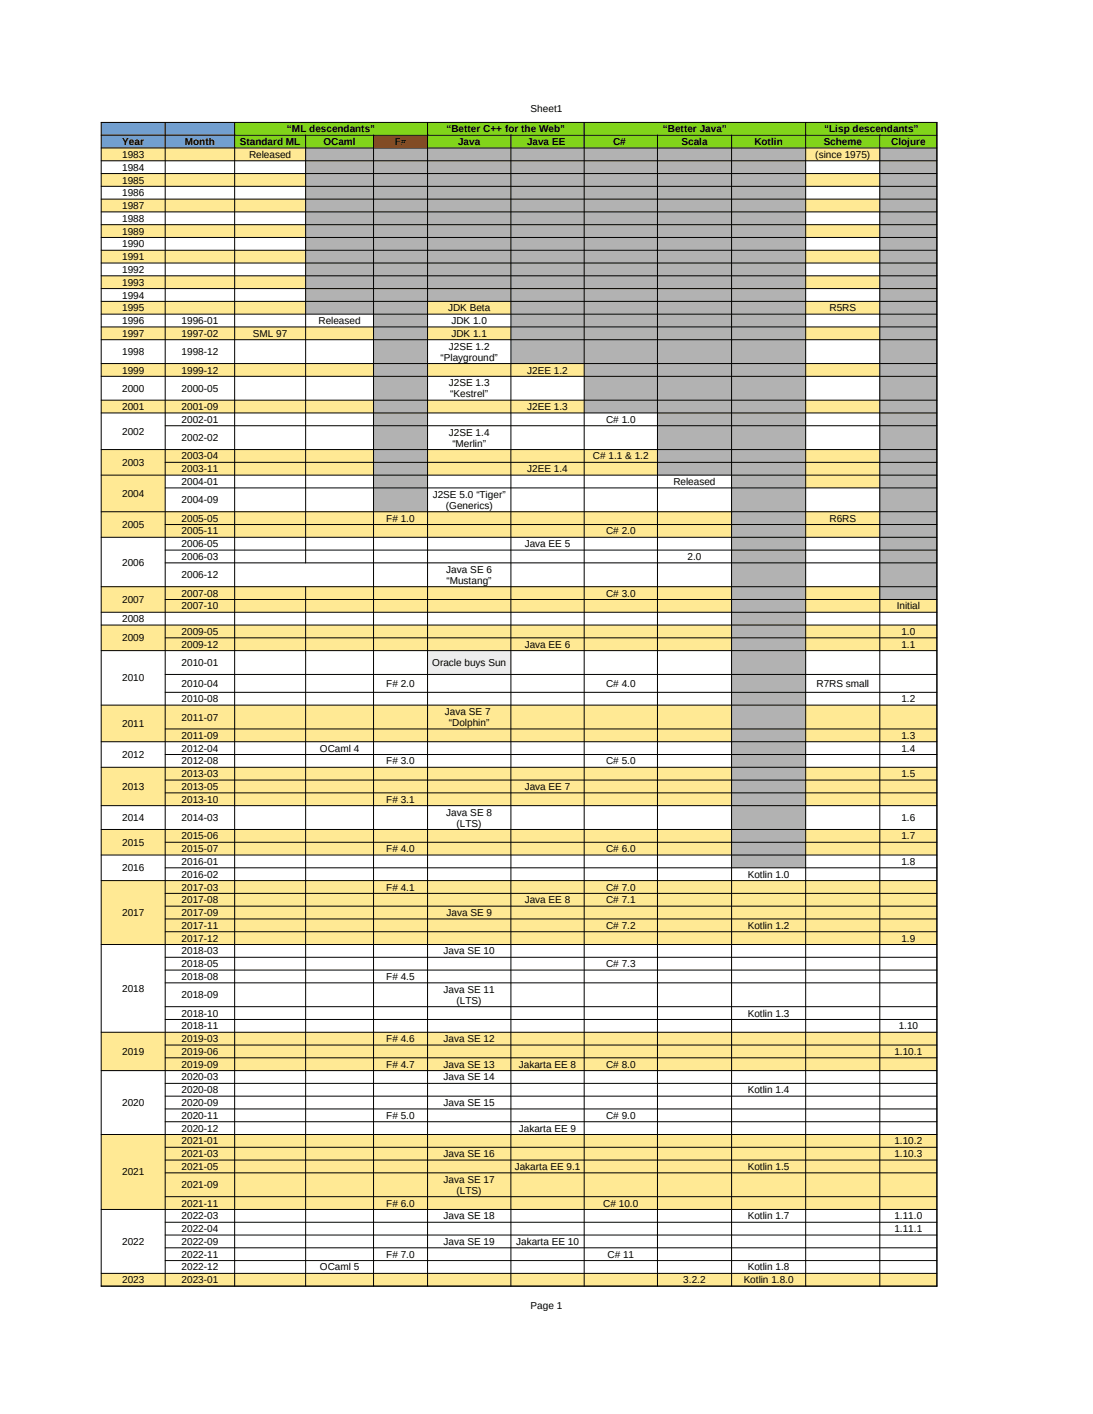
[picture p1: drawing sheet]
<svg xmlns="http://www.w3.org/2000/svg" width="216mm" height="279mm" viewBox="0 0 216 279" stroke-linecap="round" stroke-linejoin="round" font-family="sans-serif">
<defs><g id="words">
<g font-size="2">
<text x="104.8" y="22.1">Sheet1</text>
<text x="24.2" y="28.6">Year</text>
<text x="36.5" y="28.6">Month</text>
<text x="47.4" y="28.6">Standard ML</text>
<text x="56.7" y="26.1">“ML descendants”</text>
<text x="63.9" y="28.6">OCaml</text>
<text x="78" y="28.6">F#</text>
<text x="88.2" y="26.1">“Better C++ for the Web”</text>
<text x="90.5" y="28.7">Java</text>
<text x="104.1" y="28.6">Java EE</text>
<text x="121.1" y="28.6">C#</text>
<text x="131" y="26.1">“Better Java”</text>
<text x="134.6" y="28.6">Scala</text>
<text x="149" y="28.6">Kotlin</text>
<text x="162.7" y="28.6">Scheme</text>
<text x="162.8" y="26.1">“Lisp descendants”</text>
<text x="176" y="28.6">Clojure</text>
<text x="24.1" y="31.2">1983</text>
<text x="24.1" y="33.7">1984</text>
<text x="49.2" y="31.2">Released</text>
<text x="161" y="31.2">(since 1975)</text>
<text x="24.1" y="36.3">1985</text>
<text x="24.1" y="38.8">1986</text>
<text x="24.1" y="41.3">1987</text>
<text x="24.1" y="43.8">1988</text>
<text x="24.1" y="46.4">1989</text>
<text x="24.1" y="48.9">1990</text>
<text x="24.1" y="51.4">1991</text>
<text x="24.1" y="53.9">1992</text>
<text x="24.1" y="56.4">1993</text>
<text x="24.1" y="59">1994</text>
<text x="24.1" y="61.5">1995</text>
<text x="24.1" y="64">1996</text>
<text x="35.9" y="64">1996-01</text>
<text x="62.9" y="64">Released</text>
<text x="88.5" y="61.5">JDK Beta</text>
<text x="89.2" y="64">JDK 1.0</text>
<text x="163.9" y="61.5">R5RS</text>
<text x="24.1" y="66.6">1997</text>
<text x="24.1" y="70.2">1998</text>
<text x="35.9" y="66.6">1997-02</text>
<text x="35.9" y="70.2">1998-12</text>
<text x="50" y="66.6">SML 97</text>
<text x="87" y="71.3">“Playground”</text>
<text x="88.7" y="69.1">J2SE 1.2</text>
<text x="89.2" y="66.6">JDK 1.1</text>
<text x="24.1" y="73.8">1999</text>
<text x="24.1" y="77.4">2000</text>
<text x="35.9" y="73.8">1999-12</text>
<text x="35.9" y="77.4">2000-05</text>
<text x="88.7" y="76.3">J2SE 1.3</text>
<text x="104.1" y="73.8">J2EE 1.2</text>
<text x="24.1" y="81">2001</text>
<text x="35.9" y="81">2001-09</text>
<text x="35.9" y="83.5">2002-01</text>
<text x="88.9" y="78.5">“Kestrel”</text>
<text x="104.1" y="81">J2EE 1.3</text>
<text x="119.7" y="83.5">C# 1.0</text>
<text x="24.1" y="85.9">2002</text>
<text x="35.9" y="87.2">2002-02</text>
<text x="88.7" y="86.1">J2SE 1.4</text>
<text x="89.4" y="88.3">“Merlin”</text>
<text x="24.1" y="92">2003</text>
<text x="35.9" y="90.8">2003-04</text>
<text x="35.9" y="93.3">2003-11</text>
<text x="35.9" y="95.8">2004-01</text>
<text x="104.1" y="93.3">J2EE 1.4</text>
<text x="117.1" y="90.8">C# 1.1 &amp; 1.2</text>
<text x="133" y="95.8">Released</text>
<text x="24.1" y="98.2">2004</text>
<text x="35.9" y="99.5">2004-09</text>
<text x="85.5" y="98.4">J2SE 5.0 “Tiger”</text>
<text x="88.1" y="100.6">(Generics)</text>
<text x="24.1" y="104.3">2005</text>
<text x="35.9" y="103.1">2005-05</text>
<text x="35.9" y="105.6">2005-11</text>
<text x="76.3" y="103.1">F# 1.0</text>
<text x="119.7" y="105.6">C# 2.0</text>
<text x="163.9" y="103.1">R6RS</text>
<text x="24.1" y="111.8">2006</text>
<text x="35.9" y="108.1">2006-05</text>
<text x="35.9" y="110.7">2006-03</text>
<text x="88.2" y="113.2">Java SE 6</text>
<text x="103.6" y="108.1">Java EE 5</text>
<text x="135.8" y="110.7">2.0</text>
<text x="24.1" y="119.1">2007</text>
<text x="35.9" y="114.3">2006-12</text>
<text x="35.9" y="117.9">2007-08</text>
<text x="88.2" y="115.4">“Mustang”</text>
<text x="119.7" y="117.9">C# 3.0</text>
<text x="24.1" y="122.9">2008</text>
<text x="35.9" y="120.4">2007-10</text>
<text x="35.9" y="125.4">2009-05</text>
<text x="177.1" y="120.4">Initial</text>
<text x="178" y="125.4">1.0</text>
<text x="24.1" y="126.7">2009</text>
<text x="35.9" y="128">2009-12</text>
<text x="35.9" y="131.6">2010-01</text>
<text x="85.4" y="131.6">Oracle buys Sun</text>
<text x="103.6" y="128">Java EE 6</text>
<text x="178" y="128">1.1</text>
<text x="24.1" y="134.6">2010</text>
<text x="35.9" y="135.7">2010-04</text>
<text x="76.3" y="135.7">F# 2.0</text>
<text x="119.7" y="135.7">C# 4.0</text>
<text x="161.3" y="135.7">R7RS small</text>
<text x="24.1" y="143.7">2011</text>
<text x="35.9" y="138.7">2010-08</text>
<text x="35.9" y="142.4">2011-07</text>
<text x="87.9" y="141.3">Java SE 7</text>
<text x="88.7" y="143.5">“Dolphin”</text>
<text x="178" y="138.7">1.2</text>
<text x="24.1" y="149.8">2012</text>
<text x="35.9" y="146">2011-09</text>
<text x="35.9" y="148.5">2012-04</text>
<text x="63.2" y="148.5">OCaml 4</text>
<text x="178" y="146">1.3</text>
<text x="178" y="148.5">1.4</text>
<text x="35.9" y="151.1">2012-08</text>
<text x="35.9" y="153.6">2013-03</text>
<text x="76.3" y="151.1">F# 3.0</text>
<text x="119.7" y="151.1">C# 5.0</text>
<text x="178" y="153.6">1.5</text>
<text x="24.1" y="156.1">2013</text>
<text x="35.9" y="156.1">2013-05</text>
<text x="35.9" y="158.6">2013-10</text>
<text x="76.3" y="158.6">F# 3.1</text>
<text x="88.2" y="161.2">Java SE 8</text>
<text x="103.6" y="156.1">Java EE 7</text>
<text x="24.1" y="162.2">2014</text>
<text x="24.1" y="167.1">2015</text>
<text x="35.9" y="162.2">2014-03</text>
<text x="35.9" y="165.8">2015-06</text>
<text x="90.2" y="163.4">(LTS)</text>
<text x="178" y="162.2">1.6</text>
<text x="178" y="165.8">1.7</text>
<text x="24.1" y="172.2">2016</text>
<text x="35.9" y="168.4">2015-07</text>
<text x="35.9" y="170.9">2016-01</text>
<text x="35.9" y="173.4">2016-02</text>
<text x="76.3" y="168.4">F# 4.0</text>
<text x="119.7" y="168.4">C# 6.0</text>
<text x="147.7" y="173.4">Kotlin 1.0</text>
<text x="178" y="170.9">1.8</text>
<text x="35.9" y="176">2017-03</text>
<text x="35.9" y="178.5">2017-08</text>
<text x="76.3" y="176">F# 4.1</text>
<text x="103.6" y="178.5">Java EE 8</text>
<text x="119.7" y="176">C# 7.0</text>
<text x="119.7" y="178.5">C# 7.1</text>
<text x="24.1" y="181">2017</text>
<text x="35.9" y="181">2017-09</text>
<text x="35.9" y="183.6">2017-11</text>
<text x="88.2" y="181">Java SE 9</text>
<text x="119.7" y="183.6">C# 7.2</text>
<text x="147.7" y="183.6">Kotlin 1.2</text>
<text x="35.9" y="186.1">2017-12</text>
<text x="35.9" y="188.6">2018-03</text>
<text x="35.9" y="191.1">2018-05</text>
<text x="87.6" y="188.6">Java SE 10</text>
<text x="119.7" y="191.1">C# 7.3</text>
<text x="178" y="186.1">1.9</text>
<text x="24.1" y="196">2018</text>
<text x="35.9" y="193.6">2018-08</text>
<text x="35.9" y="197.2">2018-09</text>
<text x="76.3" y="193.6">F# 4.5</text>
<text x="87.6" y="196.1">Java SE 11</text>
<text x="35.9" y="200.9">2018-10</text>
<text x="35.9" y="203.4">2018-11</text>
<text x="90.2" y="198.4">(LTS)</text>
<text x="147.7" y="200.9">Kotlin 1.3</text>
<text x="177.5" y="203.4">1.10</text>
<text x="24.1" y="208.5">2019</text>
<text x="35.9" y="205.9">2019-03</text>
<text x="35.9" y="208.5">2019-06</text>
<text x="76.3" y="205.9">F# 4.6</text>
<text x="87.6" y="205.9">Java SE 12</text>
<text x="176.7" y="208.5">1.10.1</text>
<text x="35.9" y="211">2019-09</text>
<text x="35.9" y="213.5">2020-03</text>
<text x="76.3" y="211">F# 4.7</text>
<text x="87.6" y="211">Java SE 13</text>
<text x="87.6" y="213.5">Java SE 14</text>
<text x="102.5" y="211">Jakarta EE 8</text>
<text x="119.7" y="211">C# 8.0</text>
<text x="24.1" y="218.5">2020</text>
<text x="35.9" y="216">2020-08</text>
<text x="35.9" y="218.5">2020-09</text>
<text x="35.9" y="221.1">2020-11</text>
<text x="76.3" y="221.1">F# 5.0</text>
<text x="87.6" y="218.5">Java SE 15</text>
<text x="119.7" y="221.1">C# 9.0</text>
<text x="147.7" y="216">Kotlin 1.4</text>
<text x="35.9" y="223.6">2020-12</text>
<text x="35.9" y="226.1">2021-01</text>
<text x="102.5" y="223.6">Jakarta EE 9</text>
<text x="176.7" y="226.1">1.10.2</text>
<text x="24.1" y="232.3">2021</text>
<text x="35.9" y="228.7">2021-03</text>
<text x="35.9" y="231.2">2021-05</text>
<text x="87.6" y="233.7">Java SE 17</text>
<text x="87.6" y="228.7">Java SE 16</text>
<text x="101.7" y="231.2">Jakarta EE 9.1</text>
<text x="147.7" y="231.2">Kotlin 1.5</text>
<text x="176.7" y="228.7">1.10.3</text>
<text x="35.9" y="234.8">2021-09</text>
<text x="35.9" y="238.4">2021-11</text>
<text x="76.3" y="238.4">F# 6.0</text>
<text x="90.2" y="235.9">(LTS)</text>
<text x="119.2" y="238.4">C# 10.0</text>
<text x="24.1" y="246">2022</text>
<text x="35.9" y="240.9">2022-03</text>
<text x="35.9" y="243.5">2022-04</text>
<text x="35.9" y="246">2022-09</text>
<text x="87.6" y="240.9">Java SE 18</text>
<text x="87.6" y="246">Java SE 19</text>
<text x="102" y="246">Jakarta EE 10</text>
<text x="147.7" y="240.9">Kotlin 1.7</text>
<text x="176.7" y="240.9">1.11.0</text>
<text x="176.7" y="243.5">1.11.1</text>
<text x="35.9" y="248.5">2022-11</text>
<text x="35.9" y="251">2022-12</text>
<text x="63.2" y="251">OCaml 5</text>
<text x="76.3" y="248.5">F# 7.0</text>
<text x="120" y="248.5">C# 11</text>
<text x="147.7" y="251">Kotlin 1.8</text>
<text x="24.1" y="253.5">2023</text>
<text x="35.9" y="253.6">2023-01</text>
<text x="135" y="253.6">3.2.2</text>
<text x="146.9" y="253.6">Kotlin 1.8.0</text>
<text x="104.8" y="258.7">Page 1</text>
</g>
</g></defs>
<path d="M20 24.2h26.3v2.5h-26.3z" fill-rule="evenodd" fill="#729fcf"/>
<path d="M46.3 24.2h138.7v2.5h-138.7z" fill-rule="evenodd" fill="#81d41a"/>
<path d="M20 26.7h26.3v2.5h-26.3z" fill-rule="evenodd" fill="#729fcf"/>
<path d="M46.3 26.7h27.5v2.5h-27.5z" fill-rule="evenodd" fill="#81d41a"/>
<path d="M73.8 26.7h10.6v2.5h-10.6z" fill-rule="evenodd" fill="#ff4000"/>
<path d="M84.4 26.7h100.6v2.5h-100.6z" fill-rule="evenodd" fill="#81d41a"/>
<path d="M20 29.2h40.4v2.5h-40.4z" fill-rule="evenodd" fill="#ffe994"/>
<path d="M60.3 29.2h98.8v2.5h-98.8z" fill-rule="evenodd" fill="#b2b2b2"/>
<path d="M159.1 29.2h14.7v2.5h-14.7z" fill-rule="evenodd" fill="#ffe994"/>
<g fill="#b2b2b2">
<path d="M173.8 29.2h11.2v2.5h-11.2z" fill-rule="evenodd"/>
<path d="M60.3 31.7h98.8v2.6h-98.8z" fill-rule="evenodd"/>
<path d="M173.8 31.7h11.2v2.6h-11.2z" fill-rule="evenodd"/>
</g>
<path d="M20 34.3h40.4v2.5h-40.4z" fill-rule="evenodd" fill="#ffe994"/>
<path d="M60.3 34.3h98.8v2.5h-98.8z" fill-rule="evenodd" fill="#b2b2b2"/>
<path d="M159.1 34.3h14.7v2.5h-14.7z" fill-rule="evenodd" fill="#ffe994"/>
<g fill="#b2b2b2">
<path d="M173.8 34.3h11.2v2.5h-11.2z" fill-rule="evenodd"/>
<path d="M60.3 36.8h98.8v2.5h-98.8z" fill-rule="evenodd"/>
<path d="M173.8 36.8h11.2v2.5h-11.2z" fill-rule="evenodd"/>
</g>
<path d="M20 39.3h40.4v2.5h-40.4z" fill-rule="evenodd" fill="#ffe994"/>
<path d="M60.3 39.3h98.8v2.5h-98.8z" fill-rule="evenodd" fill="#b2b2b2"/>
<path d="M159.1 39.3h14.7v2.5h-14.7z" fill-rule="evenodd" fill="#ffe994"/>
<g fill="#b2b2b2">
<path d="M173.8 39.3h11.2v2.5h-11.2z" fill-rule="evenodd"/>
<path d="M60.3 41.8h98.8v2.6h-98.8z" fill-rule="evenodd"/>
<path d="M173.8 41.8h11.2v2.6h-11.2z" fill-rule="evenodd"/>
</g>
<path d="M20 44.4h40.4v2.5h-40.4z" fill-rule="evenodd" fill="#ffe994"/>
<path d="M60.3 44.4h98.8v2.5h-98.8z" fill-rule="evenodd" fill="#b2b2b2"/>
<path d="M159.1 44.4h14.7v2.5h-14.7z" fill-rule="evenodd" fill="#ffe994"/>
<g fill="#b2b2b2">
<path d="M173.8 44.4h11.2v2.5h-11.2z" fill-rule="evenodd"/>
<path d="M60.3 46.9h98.8v2.5h-98.8z" fill-rule="evenodd"/>
<path d="M173.8 46.9h11.2v2.5h-11.2z" fill-rule="evenodd"/>
</g>
<path d="M20 49.4h40.4v2.6h-40.4z" fill-rule="evenodd" fill="#ffe994"/>
<path d="M60.3 49.4h98.8v2.6h-98.8z" fill-rule="evenodd" fill="#b2b2b2"/>
<path d="M159.1 49.4h14.7v2.6h-14.7z" fill-rule="evenodd" fill="#ffe994"/>
<g fill="#b2b2b2">
<path d="M173.8 49.4h11.2v2.6h-11.2z" fill-rule="evenodd"/>
<path d="M60.3 51.9h98.8v2.6h-98.8z" fill-rule="evenodd"/>
<path d="M173.8 51.9h11.2v2.6h-11.2z" fill-rule="evenodd"/>
</g>
<path d="M20 54.5h40.4v2.5h-40.4z" fill-rule="evenodd" fill="#ffe994"/>
<path d="M60.3 54.5h98.8v2.5h-98.8z" fill-rule="evenodd" fill="#b2b2b2"/>
<path d="M159.1 54.5h14.7v2.5h-14.7z" fill-rule="evenodd" fill="#ffe994"/>
<g fill="#b2b2b2">
<path d="M173.8 54.5h11.2v2.5h-11.2z" fill-rule="evenodd"/>
<path d="M60.3 57h98.8v2.5h-98.8z" fill-rule="evenodd"/>
<path d="M173.8 57h11.2v2.5h-11.2z" fill-rule="evenodd"/>
</g>
<path d="M20 59.5h40.4v2.6h-40.4z" fill-rule="evenodd" fill="#ffe994"/>
<path d="M60.3 59.5h24.1v2.6h-24.1z" fill-rule="evenodd" fill="#b2b2b2"/>
<path d="M84.4 59.5h16.5v2.6h-16.5z" fill-rule="evenodd" fill="#ffe994"/>
<path d="M100.9 59.5h58.2v2.6h-58.2z" fill-rule="evenodd" fill="#b2b2b2"/>
<path d="M159.1 59.5h14.7v2.6h-14.7z" fill-rule="evenodd" fill="#ffe994"/>
<g fill="#b2b2b2">
<path d="M173.8 59.5h11.2v2.6h-11.2z" fill-rule="evenodd"/>
<path d="M73.8 62h10.6v2.6h-10.6z" fill-rule="evenodd"/>
<path d="M100.9 62h58.2v2.6h-58.2z" fill-rule="evenodd"/>
<path d="M173.8 62h11.2v2.6h-11.2z" fill-rule="evenodd"/>
</g>
<path d="M20 64.6h53.8v2.5h-53.8z" fill-rule="evenodd" fill="#ffe994"/>
<path d="M73.8 64.6h10.6v2.5h-10.6z" fill-rule="evenodd" fill="#b2b2b2"/>
<path d="M84.4 64.6h16.5v2.5h-16.5z" fill-rule="evenodd" fill="#ffe994"/>
<path d="M100.9 64.6h58.2v2.5h-58.2z" fill-rule="evenodd" fill="#b2b2b2"/>
<path d="M159.1 64.6h14.7v2.5h-14.7z" fill-rule="evenodd" fill="#ffe994"/>
<g fill="#b2b2b2">
<path d="M173.8 64.6h11.2v2.5h-11.2z" fill-rule="evenodd"/>
<path d="M73.8 67.1h10.6v4.7h-10.6z" fill-rule="evenodd"/>
<path d="M100.9 67.1h58.2v4.7h-58.2z" fill-rule="evenodd"/>
<path d="M173.8 67.1h11.2v4.7h-11.2z" fill-rule="evenodd"/>
</g>
<path d="M20 71.8h53.8v2.5h-53.8z" fill-rule="evenodd" fill="#ffe994"/>
<path d="M73.8 71.8h10.6v2.5h-10.6z" fill-rule="evenodd" fill="#b2b2b2"/>
<path d="M84.4 71.8h31v2.5h-31z" fill-rule="evenodd" fill="#ffe994"/>
<path d="M115.4 71.8h43.7v2.5h-43.7z" fill-rule="evenodd" fill="#b2b2b2"/>
<path d="M159.1 71.8h14.7v2.5h-14.7z" fill-rule="evenodd" fill="#ffe994"/>
<g fill="#b2b2b2">
<path d="M173.8 71.8h11.2v2.5h-11.2z" fill-rule="evenodd"/>
<path d="M73.8 74.3h10.6v4.7h-10.6z" fill-rule="evenodd"/>
<path d="M115.4 74.3h43.7v4.7h-43.7z" fill-rule="evenodd"/>
<path d="M173.8 74.3h11.2v4.7h-11.2z" fill-rule="evenodd"/>
</g>
<path d="M20 79h53.8v2.6h-53.8z" fill-rule="evenodd" fill="#ffe994"/>
<path d="M73.8 79h10.6v2.6h-10.6z" fill-rule="evenodd" fill="#b2b2b2"/>
<path d="M84.4 79h31v2.6h-31z" fill-rule="evenodd" fill="#ffe994"/>
<path d="M115.4 79h43.7v2.6h-43.7z" fill-rule="evenodd" fill="#b2b2b2"/>
<path d="M159.1 79h14.7v2.6h-14.7z" fill-rule="evenodd" fill="#ffe994"/>
<g fill="#b2b2b2">
<path d="M173.8 79h11.2v2.6h-11.2z" fill-rule="evenodd"/>
<path d="M73.8 81.6h10.6v7.2h-10.6z" fill-rule="evenodd"/>
<path d="M129.8 81.6h29.3v7.2h-29.3z" fill-rule="evenodd"/>
<path d="M173.8 81.6h11.2v7.2h-11.2z" fill-rule="evenodd"/>
</g>
<path d="M20 88.8h53.8v5.1h-53.8z" fill-rule="evenodd" fill="#ffe994"/>
<path d="M73.8 88.8h10.6v5.1h-10.6z" fill-rule="evenodd" fill="#b2b2b2"/>
<path d="M84.4 88.8h45.4v5.1h-45.4z" fill-rule="evenodd" fill="#ffe994"/>
<path d="M129.8 88.8h29.3v5.1h-29.3z" fill-rule="evenodd" fill="#b2b2b2"/>
<path d="M159.1 88.8h14.7v5.1h-14.7z" fill-rule="evenodd" fill="#ffe994"/>
<path d="M173.8 88.8h11.2v5.1h-11.2z" fill-rule="evenodd" fill="#b2b2b2"/>
<path d="M20 93.9h12.6v2.5h-12.6z" fill-rule="evenodd" fill="#ffe994"/>
<g fill="#b2b2b2">
<path d="M73.8 93.9h10.6v2.5h-10.6z" fill-rule="evenodd"/>
<path d="M144.5 93.9h14.6v2.5h-14.6z" fill-rule="evenodd"/>
</g>
<path d="M159.1 93.9h14.7v2.5h-14.7z" fill-rule="evenodd" fill="#ffe994"/>
<path d="M173.8 93.9h11.2v2.5h-11.2z" fill-rule="evenodd" fill="#b2b2b2"/>
<path d="M20 96.4h12.6v4.7h-12.6z" fill-rule="evenodd" fill="#ffe994"/>
<g fill="#b2b2b2">
<path d="M73.8 96.4h10.6v4.7h-10.6z" fill-rule="evenodd"/>
<path d="M144.5 96.4h14.6v4.7h-14.6z" fill-rule="evenodd"/>
<path d="M173.8 96.4h11.2v4.7h-11.2z" fill-rule="evenodd"/>
</g>
<path d="M20 101.1h124.5v5h-124.5z" fill-rule="evenodd" fill="#ffe994"/>
<path d="M144.5 101.1h14.6v5h-14.6z" fill-rule="evenodd" fill="#b2b2b2"/>
<path d="M159.1 101.1h14.7v5h-14.7z" fill-rule="evenodd" fill="#ffe994"/>
<g fill="#b2b2b2">
<path d="M173.8 101.1h11.2v5h-11.2z" fill-rule="evenodd"/>
<path d="M144.5 106.1h14.6v5.1h-14.6z" fill-rule="evenodd"/>
<path d="M173.8 106.1h11.2v5.1h-11.2z" fill-rule="evenodd"/>
<path d="M144.5 111.2h14.6v4.7h-14.6z" fill-rule="evenodd"/>
<path d="M173.8 111.2h11.2v4.7h-11.2z" fill-rule="evenodd"/>
</g>
<path d="M20 115.9h124.5v2.5h-124.5z" fill-rule="evenodd" fill="#ffe994"/>
<path d="M144.5 115.9h14.6v2.5h-14.6z" fill-rule="evenodd" fill="#b2b2b2"/>
<path d="M159.1 115.9h14.7v2.5h-14.7z" fill-rule="evenodd" fill="#ffe994"/>
<path d="M173.8 115.9h11.2v2.5h-11.2z" fill-rule="evenodd" fill="#b2b2b2"/>
<path d="M20 118.4h124.5v2.6h-124.5z" fill-rule="evenodd" fill="#ffe994"/>
<path d="M144.5 118.4h14.6v2.6h-14.6z" fill-rule="evenodd" fill="#b2b2b2"/>
<path d="M159.1 118.4h25.9v2.6h-25.9z" fill-rule="evenodd" fill="#ffe994"/>
<path d="M144.5 121h14.6v2.5h-14.6z" fill-rule="evenodd" fill="#b2b2b2"/>
<path d="M20 123.5h124.5v5h-124.5z" fill-rule="evenodd" fill="#ffe994"/>
<path d="M144.5 123.5h14.6v5h-14.6z" fill-rule="evenodd" fill="#b2b2b2"/>
<path d="M159.1 123.5h25.9v5h-25.9z" fill-rule="evenodd" fill="#ffe994"/>
<path d="M84.4 128.5h16.5v4.7h-16.5z" fill-rule="evenodd" fill="#eee"/>
<g fill="#b2b2b2">
<path d="M144.5 128.5h14.6v4.7h-14.6z" fill-rule="evenodd"/>
<path d="M144.5 133.2h14.6v6.1h-14.6z" fill-rule="evenodd"/>
</g>
<path d="M20 139.3h124.5v7.2h-124.5z" fill-rule="evenodd" fill="#ffe994"/>
<path d="M144.5 139.3h14.6v7.2h-14.6z" fill-rule="evenodd" fill="#b2b2b2"/>
<path d="M159.1 139.3h25.9v7.2h-25.9z" fill-rule="evenodd" fill="#ffe994"/>
<path d="M144.5 146.5h14.6v5.1h-14.6z" fill-rule="evenodd" fill="#b2b2b2"/>
<path d="M20 151.6h124.5v7.6h-124.5z" fill-rule="evenodd" fill="#ffe994"/>
<path d="M144.5 151.6h14.6v7.6h-14.6z" fill-rule="evenodd" fill="#b2b2b2"/>
<path d="M159.1 151.6h25.9v7.6h-25.9z" fill-rule="evenodd" fill="#ffe994"/>
<path d="M144.5 159.2h14.6v4.7h-14.6z" fill-rule="evenodd" fill="#b2b2b2"/>
<path d="M20 163.9h124.5v5h-124.5z" fill-rule="evenodd" fill="#ffe994"/>
<path d="M144.5 163.9h14.6v5h-14.6z" fill-rule="evenodd" fill="#b2b2b2"/>
<path d="M159.1 163.9h25.9v5h-25.9z" fill-rule="evenodd" fill="#ffe994"/>
<path d="M144.5 168.9h14.6v2.6h-14.6z" fill-rule="evenodd" fill="#b2b2b2"/>
<g fill="#ffe994">
<path d="M20 174h165v12.6h-165z" fill-rule="evenodd"/>
<path d="M20 203.9h165v7.6h-165z" fill-rule="evenodd"/>
<path d="M20 224.1h165v14.9h-165z" fill-rule="evenodd"/>
<path d="M20 251.6h165v2.5h-165z" fill-rule="evenodd"/>
</g>
<g fill="none" stroke="#000" stroke-width=".2">
<path d="M19.9 24.2h165.2M19.9 26.7h165.2M19.9 29.2h165.2M19.9 31.8h165.2M19.9 34.3h165.2M19.9 36.8h165.2M19.9 39.3h165.2M20 24.1v230.1M32.6 24.1v230.1M46.4 24.1v230.1M60.4 26.6v84.7M73.8 26.6v227.6"/>
<path d="M84.5 24.1v230.1M100.9 26.6v227.6M115.4 24.1v230.1M129.9 26.6v227.6M144.5 26.6v227.6M159.1 24.1v230.1M173.8 26.6v227.6M185.1 24.1v230.1M19.9 41.9h165.2M19.9 44.4h165.2M19.9 46.9h165.2M19.9 49.4h165.2"/>
<path d="M19.9 52h165.2M19.9 54.5h165.2M19.9 57h165.2M19.9 59.6h165.2M19.9 62.1h165.2M19.9 64.6h165.2M19.9 67.1h165.2M19.9 71.8h165.2M19.9 74.4h165.2M19.9 79.1h165.2M19.9 81.6h165.2M19.9 88.8h165.2"/>
<path d="M19.9 93.9h165.2M32.6 84.1h152.5M32.6 91.4h152.5M32.6 96.4h152.5M19.9 101.1h165.2M19.9 106.2h165.2M19.9 115.9h165.2M32.6 103.6h152.5M32.6 108.7h152.5M32.6 111.2h152.5M32.6 118.5h152.5M60.4 115.9v138.3"/>
<path d="M19.9 121h165.2M19.9 123.5h165.2M19.9 128.6h165.2M19.9 139.3h165.2M32.6 126h152.5M32.6 133.3h152.5M32.6 136.8h152.5M19.9 146.6h165.2M19.9 151.6h165.2M19.9 159.2h165.2M32.6 144h152.5M32.6 149.1h152.5"/>
<path d="M32.6 154.1h152.5M32.6 156.7h152.5M19.9 163.9h165.2M19.9 169h165.2M19.9 174h165.2M32.6 166.4h152.5M32.6 171.5h152.5M32.6 176.5h152.5M32.6 179.1h152.5M19.9 186.6h165.2M32.6 181.6h152.5M32.6 184.1h152.5"/>
<path d="M32.6 189.2h152.5M32.6 191.7h152.5M32.6 194.2h152.5M32.6 198.9h152.5M19.9 204h165.2M19.9 211.5h165.2M32.6 201.4h152.5M32.6 206.5h152.5M32.6 209h152.5M32.6 214.1h152.5M32.6 216.6h152.5M32.6 219.1h152.5"/>
<path d="M19.9 224.2h165.2M19.9 239h165.2M32.6 221.6h152.5M32.6 226.7h152.5M32.6 229.2h152.5M32.6 231.8h152.5M32.6 236.5h152.5M19.9 251.6h165.2M19.9 254.1h165.2M32.6 241.5h152.5M32.6 244h152.5M32.6 246.6h152.5"/>
<path d="M32.6 249.1h152.5"/>
</g>
<use href="#words"/>
</svg>
